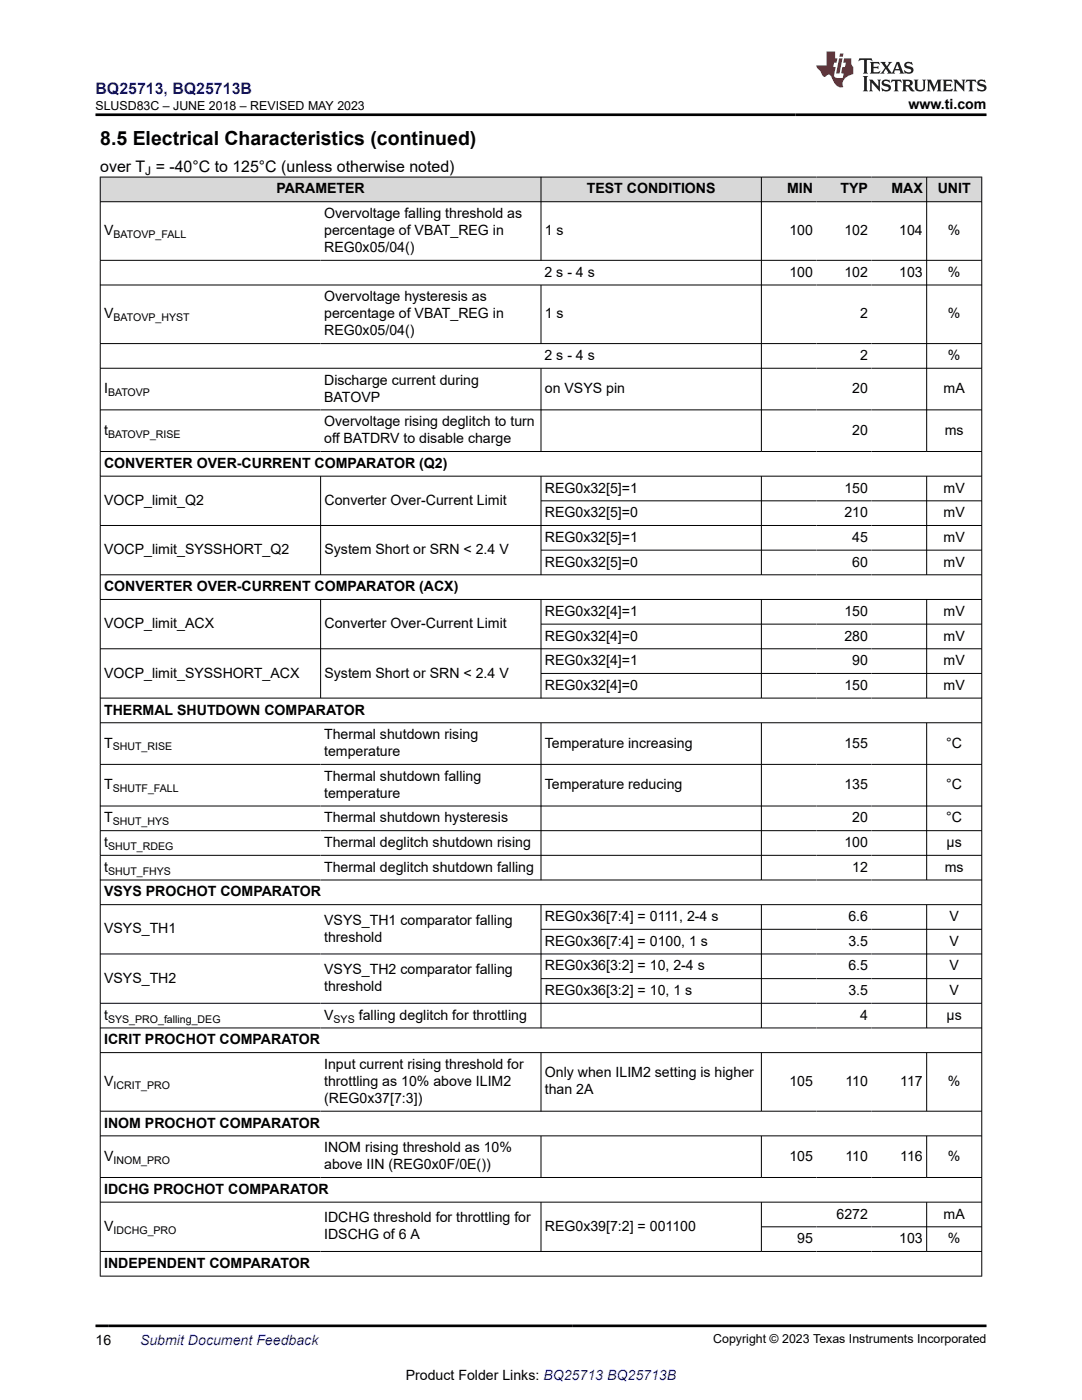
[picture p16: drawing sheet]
<svg xmlns="http://www.w3.org/2000/svg" width="216mm" height="279mm" viewBox="0 0 216 279" stroke-linecap="round" stroke-linejoin="round" font-family="sans-serif">
<defs><g id="words">
<text font-size="3.9" x="20" y="28.8">8.5 Electrical Characteristics (continued)</text>
<text font-size="3.2" fill="#00f" x="19" y="18.7">BQ25713, BQ25713B</text>
<text font-size="3.2" x="20" y="34.3">over T = -40°C to 125°C (unless otherwise noted)</text>
<g font-size="2.8">
<text x="181.3" y="21.8">www.ti.com</text>
<text x="55.1" y="38.6">PARAMETER</text>
<text x="117.1" y="38.6">TEST CONDITIONS</text>
<text x="157" y="38.6">MIN</text>
<text x="167.7" y="38.6">TYP</text>
<text x="177.9" y="38.6">MAX</text>
<text x="187.1" y="38.6">UNIT</text>
<text x="20.8" y="46.9">V</text>
<text x="64.7" y="43.5">Overvoltage falling threshold as</text>
<text x="64.7" y="46.9">percentage of VBAT_REG in</text>
<text x="108.7" y="46.9">1 s</text>
<text x="157.5" y="46.9">100</text>
<text x="168.5" y="46.9">102</text>
<text x="179.4" y="46.9">104</text>
<text x="189.1" y="46.9">%</text>
<text x="64.7" y="50.3">REG0x05/04()</text>
<text x="108.7" y="55.2">2 s - 4 s</text>
<text x="157.5" y="55.2">100</text>
<text x="168.5" y="55.2">102</text>
<text x="179.4" y="55.2">103</text>
<text x="189.1" y="55.2">%</text>
<text x="20.8" y="63.5">V</text>
<text x="64.7" y="60.2">Overvoltage hysteresis as</text>
<text x="64.7" y="63.5">percentage of VBAT_REG in</text>
<text x="108.7" y="63.5">1 s</text>
<text x="171.6" y="63.5">2</text>
<text x="189.1" y="63.5">%</text>
<text x="64.7" y="66.9">REG0x05/04()</text>
<text x="108.7" y="71.8">2 s - 4 s</text>
<text x="171.6" y="71.8">2</text>
<text x="189.1" y="71.8">%</text>
<text x="64.7" y="76.8">Discharge current during</text>
<text x="20.8" y="78.5">I</text>
<text x="64.7" y="80.2">BATOVP</text>
<text x="108.7" y="78.5">on VSYS pin</text>
<text x="170.1" y="78.5">20</text>
<text x="188.3" y="78.5">mA</text>
<text x="20.8" y="86.8">t</text>
<text x="64.7" y="85.1">Overvoltage rising deglitch to turn</text>
<text x="64.7" y="88.5">off BATDRV to disable charge</text>
<text x="170.1" y="86.8">20</text>
<text x="188.5" y="86.8">ms</text>
<text x="20.8" y="93.4">CONVERTER OVER-CURRENT COMPARATOR (Q2)</text>
<text x="20.8" y="100.8">VOCP_limit_Q2</text>
<text x="64.7" y="100.8">Converter Over-Current Limit</text>
<text x="108.7" y="98.3">REG0x32[5]=1</text>
<text x="168.5" y="98.3">150</text>
<text x="188.3" y="98.3">mV</text>
<text x="108.7" y="103.2">REG0x32[5]=0</text>
<text x="168.5" y="103.2">210</text>
<text x="188.3" y="103.2">mV</text>
<text x="20.8" y="110.6">VOCP_limit_SYSSHORT_Q2</text>
<text x="64.7" y="110.6">System Short or SRN &lt; 2.4 V</text>
<text x="108.7" y="108.1">REG0x32[5]=1</text>
<text x="108.7" y="113.1">REG0x32[5]=0</text>
<text x="170.1" y="108.1">45</text>
<text x="170.1" y="113.1">60</text>
<text x="188.3" y="108.1">mV</text>
<text x="188.3" y="113.1">mV</text>
<text x="20.8" y="118">CONVERTER OVER-CURRENT COMPARATOR (ACX)</text>
<text x="20.8" y="125.4">VOCP_limit_ACX</text>
<text x="64.7" y="125.4">Converter Over-Current Limit</text>
<text x="108.7" y="122.9">REG0x32[4]=1</text>
<text x="168.5" y="122.9">150</text>
<text x="188.3" y="122.9">mV</text>
<text x="108.7" y="127.8">REG0x32[4]=0</text>
<text x="168.5" y="127.8">280</text>
<text x="188.3" y="127.8">mV</text>
<text x="20.8" y="135.2">VOCP_limit_SYSSHORT_ACX</text>
<text x="64.7" y="135.2">System Short or SRN &lt; 2.4 V</text>
<text x="108.7" y="132.8">REG0x32[4]=1</text>
<text x="108.7" y="137.7">REG0x32[4]=0</text>
<text x="168.5" y="137.7">150</text>
<text x="170.1" y="132.8">90</text>
<text x="188.3" y="132.8">mV</text>
<text x="188.3" y="137.7">mV</text>
<text x="20.8" y="142.6">THERMAL SHUTDOWN COMPARATOR</text>
<text x="20.8" y="149.2">T</text>
<text x="64.7" y="147.5">Thermal shutdown rising</text>
<text x="108.7" y="149.2">Temperature increasing</text>
<text x="168.5" y="149.2">155</text>
<text x="188.8" y="149.2">°C</text>
<text x="64.7" y="150.9">temperature</text>
<text x="64.7" y="155.8">Thermal shutdown falling</text>
<text x="20.8" y="157.5">T</text>
<text x="64.7" y="159.2">temperature</text>
<text x="108.7" y="157.5">Temperature reducing</text>
<text x="168.5" y="157.5">135</text>
<text x="188.8" y="157.5">°C</text>
<text x="20.8" y="164.1">T</text>
<text x="64.7" y="164.1">Thermal shutdown hysteresis</text>
<text x="170.1" y="164.1">20</text>
<text x="188.8" y="164.1">°C</text>
<text x="20.8" y="169.1">t</text>
<text x="20.8" y="174">t</text>
<text x="64.7" y="169.1">Thermal deglitch shutdown rising</text>
<text x="64.7" y="174">Thermal deglitch shutdown falling</text>
<text x="168.5" y="169.1">100</text>
<text x="170.1" y="174">12</text>
<text x="188.5" y="174">ms</text>
<text x="188.9" y="169.1">µs</text>
<text x="20.8" y="178.9">VSYS PROCHOT COMPARATOR</text>
<text x="64.7" y="184.6">VSYS_TH1 comparator falling</text>
<text x="108.7" y="183.8">REG0x36[7:4] = 0111, 2-4 s</text>
<text x="169.3" y="183.8">6.6</text>
<text x="189.5" y="183.8">V</text>
<text x="20.8" y="186.3">VSYS_TH1</text>
<text x="64.7" y="188">threshold</text>
<text x="108.7" y="188.7">REG0x36[7:4] = 0100, 1 s</text>
<text x="169.3" y="188.7">3.5</text>
<text x="189.5" y="188.7">V</text>
<text x="20.8" y="196.1">VSYS_TH2</text>
<text x="64.7" y="194.4">VSYS_TH2 comparator falling</text>
<text x="64.7" y="197.8">threshold</text>
<text x="108.7" y="193.7">REG0x36[3:2] = 10, 2-4 s</text>
<text x="169.3" y="193.7">6.5</text>
<text x="189.5" y="193.7">V</text>
<text x="20.8" y="203.5">t</text>
<text x="64.7" y="203.5">V</text>
<text x="71.6" y="203.5">falling deglitch for throttling</text>
<text x="108.7" y="198.6">REG0x36[3:2] = 10, 1 s</text>
<text x="169.3" y="198.6">3.5</text>
<text x="171.6" y="203.5">4</text>
<text x="188.9" y="203.5">µs</text>
<text x="189.5" y="198.6">V</text>
<text x="20.8" y="208.4">ICRIT PROCHOT COMPARATOR</text>
<text x="64.7" y="213.3">Input current rising threshold for</text>
<text x="108.7" y="215">Only when ILIM2 setting is higher</text>
<text x="20.8" y="216.7">V</text>
<text x="64.7" y="216.7">throttling as 10% above ILIM2</text>
<text x="64.7" y="220.1">(REG0x37[7:3])</text>
<text x="108.7" y="218.4">than 2A</text>
<text x="157.5" y="216.7">105</text>
<text x="168.7" y="216.7">110</text>
<text x="179.6" y="216.7">117</text>
<text x="189.1" y="216.7">%</text>
<text x="20.8" y="225">INOM PROCHOT COMPARATOR</text>
<text x="20.8" y="231.7">V</text>
<text x="64.7" y="230">INOM rising threshold as 10%</text>
<text x="64.7" y="233.3">above IIN (REG0x0F/0E())</text>
<text x="157.5" y="231.7">105</text>
<text x="168.7" y="231.7">110</text>
<text x="179.6" y="231.7">116</text>
<text x="189.1" y="231.7">%</text>
<text x="20.8" y="238.3">IDCHG PROCHOT COMPARATOR</text>
<text x="20.8" y="245.6">V</text>
<text x="64.7" y="244">IDCHG threshold for throttling for</text>
<text x="108.7" y="245.6">REG0x39[7:2] = 001100</text>
<text x="166.9" y="243.2">6272</text>
<text x="188.3" y="243.2">mA</text>
<text x="64.7" y="247.3">IDSCHG of 6 A</text>
<text x="159.1" y="248.1">95</text>
<text x="179.4" y="248.1">103</text>
<text x="189.1" y="248.1">%</text>
<text x="20.8" y="253">INDEPENDENT COMPARATOR</text>
<text x="19" y="268.4">16</text>
<text x="81" y="275.3">Product Folder Links: BQ25713 BQ25713B</text>
</g>
<text font-size="2.8" fill="#00f" x="27.9" y="268.4">Submit Document Feedback</text>
<g font-size="2.5">
<text x="19" y="21.9">SLUSD83C – JUNE 2018 – REVISED MAY 2023</text>
<text x="142.3" y="268.1">Copyright © 2023 Texas Instruments Incorporated</text>
</g>
<text font-size="2.4" x="29" y="34.9">J</text>
<g font-size="2.1">
<text x="22.6" y="47.5">BATOVP_FALL</text>
<text x="22.6" y="64.1">BATOVP_HYST</text>
<text x="21.6" y="79">BATOVP</text>
<text x="21.6" y="87.3">BATOVP_RISE</text>
<text x="22.5" y="149.8">SHUT_RISE</text>
<text x="22.5" y="158.1">SHUTF_FALL</text>
<text x="22.5" y="164.7">SHUT_HYS</text>
<text x="21.6" y="169.6">SHUT_RDEG</text>
<text x="21.6" y="174.5">SHUT_FHYS</text>
<text x="21.6" y="204.1">SYS_PRO_falling_DEG</text>
<text x="66.6" y="204.1">SYS</text>
<text x="22.6" y="217.3">ICRIT_PRO</text>
<text x="22.6" y="232.2">INOM_PRO</text>
<text x="22.6" y="246.2">IDCHG_PRO</text>
</g>
</g></defs>
<g fill="#d8d8d8">
<path d="M20 35.3h175.9v5h-175.9z" fill-rule="evenodd"/>
<path d="M20.1 35.4h87.8v4.8h-87.8z" fill-rule="evenodd"/>
<path d="M108 35.4h43.9v4.8h-43.9z" fill-rule="evenodd"/>
<path d="M152 35.4h10.9v4.8h-10.9z" fill-rule="evenodd"/>
<path d="M162.9 35.4h11v4.8h-11z" fill-rule="evenodd"/>
<path d="M173.9 35.4h10.9v4.8h-10.9z" fill-rule="evenodd"/>
<path d="M185 35.4h10.8v4.8h-10.8z" fill-rule="evenodd"/>
</g>
<g fill="none" stroke="#000" stroke-width=".2">
<path d="M19.9 35.3h176.1M20 35.3v219.4M107.9 35.3v16.7M151.9 35.3v54.9M184.9 35.3v54.9M195.9 35.3v219.4M19.9 40.3h176.1M19.9 52h176.1M19.9 56.9h176.1M107.9 56.9v11.7M19.9 68.6h176.1M19.9 73.5h176.1"/>
<path d="M107.9 73.5v16.7M19.9 81.8h176.1M19.9 90.1h176.1M19.9 95h176.1M64 95v19.8M107.9 95v19.8M107.9 100h88.1M151.9 95v19.8M184.9 95v19.8M19.9 104.9h176.1M19.9 114.7h176.1M19.9 119.6h176.1"/>
<path d="M64 119.6v19.8M107.9 119.6v19.8M107.9 109.8h88.1M151.9 119.6v19.8M184.9 119.6v19.8M19.9 129.5h176.1M19.9 139.3h176.1M107.9 124.6h88.1M107.9 134.4h88.1M19.9 144.2h176.1M19.9 152.5h176.1M107.9 144.2v31.5"/>
<path d="M151.9 144.2v31.5M184.9 144.2v31.5M19.9 160.9h176.1M19.9 165.8h176.1M19.9 170.7h176.1M19.9 175.6h176.1M19.9 180.5h176.1M19.9 190.4h176.1M107.9 180.5v24.7M107.9 185.5h88.1M107.9 195.3h88.1M151.9 180.5v24.7"/>
<path d="M184.9 180.5v24.7M19.9 200.2h176.1M19.9 205.1h176.1M19.9 210.1h176.1M107.9 210.1v11.7M151.9 210.1v11.7M184.9 210.1v11.7M19.9 221.8h176.1M19.9 226.7h176.1M19.9 235h176.1M19.9 239.9h176.1M107.9 226.7v8.4"/>
<path d="M107.9 239.9v9.9M151.9 226.7v8.4M151.9 239.9v9.9M184.9 226.7v8.4M184.9 239.9v9.9M19.9 249.8h176.1M19.9 254.7h176.1M151.9 244.8h44.1"/>
</g>
<path d="M171.5 11.6l-.2 .6 .5-.2h.6v.1v2.2l-.2 .4h1l-.2-.4v-2.2v-.1h.5l.5 .2-.1-.6zM173.6 12.4l.2 .3v1.6l-.2 .4h1.9l.1-.6a1.08 1.08 0 0 1-1.3 .2v-.7h.6l.4 .2v-.7l-.4 .2h-.6v-.5l.2-.2a1 1 0 0 1 1 .3l-.1-.5zM175.7 12.4l.9 1.1-1 1.2h.9l-.2-.2 .5-.8 .4 .8-.2 .2h1.6l-.2-.2 .2-.5h.9l.1 .5-.1 .2h.9l-.2-.4-.8-1.9h-.5l-.9 2.1-.9-1.1 .9-1h-.8l.2 .2-.4 .6-.4-.6 .2-.2zM179 12.8l.4 1h-.7zM180.7 12.5a.65 .65 0 0 0-.2 .7 .65 .65 0 0 0 .6 .5l.6 .1 .1 .3a.79 .79 0 0 1-.7 .4 .79 .79 0 0 1-.7-.5l.1 .7 .2-.1a.93 .93 0 0 0 1.1 0 .93 .93 0 0 0 .4-.9 1.46 1.46 0 0 0-1.2-.6l-.1-.3a1.09 1.09 0 0 1 1.2 .2l-.2-.6-.1 .1-.5-.2zM172.2 15.2l.2 .4v2.2l-.2 .4h1l-.2-.4v-2.2l.2-.4zM173.4 15.9l.2 .4v1.5l-.2 .4h.8l-.3-.4 .1-1.3 1.6 1.8v-2l.2-.4h-.7l.1 .2 .1 1.1-1.2-1.3zM176.2 16a.65 .65 0 0 0-.2 .8 .65 .65 0 0 0 .6 .4l.6 .2 .1 .2a.79 .79 0 0 1-.7 .4 .79 .79 0 0 1-.7-.5l.1 .7 .2-.1a.93 .93 0 0 0 1.1 .1 .93 .93 0 0 0 .4-1 1.46 1.46 0 0 0-1.2-.5l-.1-.4a1.09 1.09 0 0 1 1.2 .2l-.1-.6-.2 .1-.5-.1zM177.9 15.9l-.1 .6a.63 .63 0 0 1 .8-.3v1.6l-.3 .4h1l-.2-.4v-1.6a.66 .66 0 0 1 .8 .3l-.1-.6zM180 15.9l.2 .4v1.5l-.2 .4h1l-.2-.2-.1-.7h.5l.1 .2a.79 .79 0 0 0 1.2 .6l-1-.9a.61 .61 0 0 0 .6-.6 .61 .61 0 0 0-.5-.7zM180.8 16.2h.1a.47 .47 0 0 1 .5 .1 .47 .47 0 0 1 .1 .5l-.1 .1-.7 .1zM182.3 15.9l.2 .2a2.27 2.27 0 0 0 .4 2 1.04 1.04 0 0 0 1.7-.7v-1.3l.2-.2h-.8l.2 .4v1.1a.6 .6 0 0 1-.6 .6 .6 .6 0 0 1-.6-.6v-1.1l.3-.4zM184.9 15.9l.2 .4v1.5l-.2 .4h.8l-.3-.4v-1.4l.9 1.9 .9-1.9v1.4l-.3 .4h1l-.2-.4v-1.5l.2-.4h-.8l-.7 1.5-.6-1.5zM188.1 15.9l.2 .4v1.5l-.2 .4h1.9l.1-.6a1.09 1.09 0 0 1-1.3 .2v-.7h.6l.4 .2v-.6l-.4 .2h-.6v-.6l.2-.1a1.01 1.01 0 0 1 1 .3l-.1-.6zM190.2 15.9l.3 .4v1.5l-.3 .4h.8l-.2-.4v-1.3l1.6 1.8v-2l.2-.4h-.7l.2 .2v1.1l-1.2-1.3zM192.8 15.9l-.1 .6a.63 .63 0 0 1 .8-.3v1.6l-.3 .4h1l-.2-.4v-1.6a.66 .66 0 0 1 .8 .3l-.1-.6zM195.2 16a.65 .65 0 0 0-.2 .8 .65 .65 0 0 0 .6 .4l.6 .2 .2 .2a.79 .79 0 0 1-.7 .4 .79 .79 0 0 1-.7-.5l.1 .7 .2-.1a.93 .93 0 0 0 1 .1 .93 .93 0 0 0 .5-1 1.46 1.46 0 0 0-1.3-.5v-.4a1.09 1.09 0 0 1 1.2 .2l-.2-.6-.2 .1-.5-.1z" fill="#231f20"/>
<path d="M164.9 10.3v2.7h-2l.1 .4 .8 1a.95 .95 0 0 0 1 .9 .59 .59 0 0 1 .5-.4 .59 .59 0 0 1 .5 .3l.4 .8a1.59 1.59 0 0 0 2.1 1.4 1.61 1.61 0 0 1 1-2.3l1-.3-.1-1.5a1.59 1.59 0 0 1-.3-1.7h-1.5l-.2 .9h.6l-.2 .9h-.5l-.2 .9v.3l.4 .1-.1 .9h-.7a.73 .73 0 0 1-1-.7l.3-1.5h-.5l.1-.9h.5l.2-.9h-.5v-1.3zM167.4 11.6l-.6 3.1h.7l.6-3.1zM167.6 10.7l-.1 .6h.7l.1-.6z" fill="#ed1c24"/>
<path d="M19 22.9h177.8M19 264.6h177.8" fill="none" stroke="#000" stroke-width=".53"/>
<use href="#words"/>
</svg>
